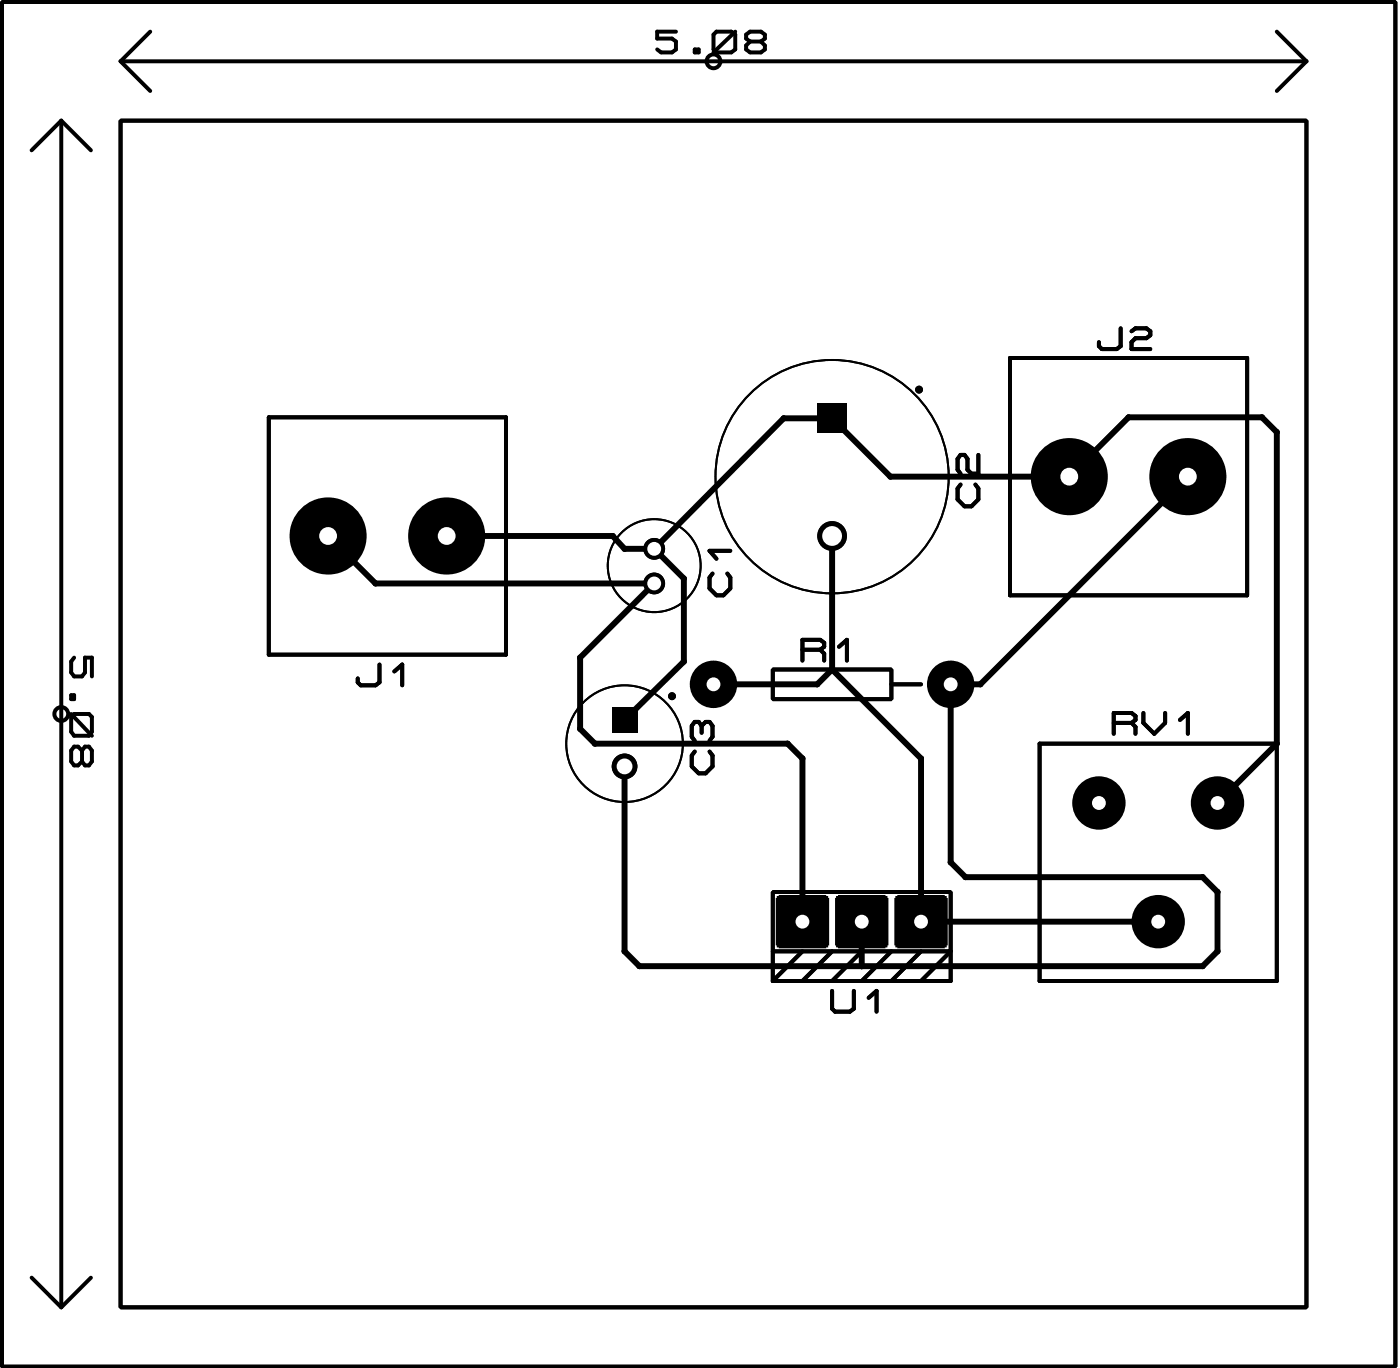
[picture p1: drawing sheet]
<svg xmlns="http://www.w3.org/2000/svg" width="60mm" height="59mm" viewBox="0 0 60 59" stroke-linecap="round" stroke-linejoin="round" font-family="sans-serif">
<g fill="#000">
<path d="M35 17.3h1.3v1.2h-1.3z" fill-rule="evenodd"/>
<path d="M35 17.3h1.3v1.2h-1.3z" fill-rule="evenodd"/>
<path d="M26.2 30.3h1.1v1.1h-1.1z" fill-rule="evenodd"/>
<path d="M26.2 30.3h1.1v1.1h-1.1z" fill-rule="evenodd"/>
<path d="M33.3 38.4h2.2v2.2h-2.2z" fill-rule="evenodd"/>
<path d="M35.8 38.4h2.2v2.2h-2.2z" fill-rule="evenodd"/>
<path d="M38.4 38.4h2.2v2.2h-2.2z" fill-rule="evenodd"/>
<circle cx="33.6" cy="17.9" r=".13"/>
<circle cx="48.3" cy="17.9" r=".13"/>
<circle cx="54.1" cy="17.9" r=".13"/>
<circle cx="54.7" cy="18.5" r=".13"/>
<circle cx="14.1" cy="22.9" r="1.65"/>
<circle cx="16.1" cy="25" r=".13"/>
<circle cx="19.1" cy="22.9" r="1.65"/>
<circle cx="24.8" cy="31.2" r=".13"/>
<circle cx="24.8" cy="28.2" r=".13"/>
<circle cx="25.5" cy="31.8" r=".13"/>
<circle cx="26.2" cy="22.9" r=".13"/>
<circle cx="26.8" cy="32.8" r=".55"/>
<circle cx="26.8" cy="23.5" r=".13"/>
<circle cx="28" cy="23.5" r=".47"/>
<circle cx="28" cy="25" r=".47"/>
<circle cx="29.3" cy="24.8" r=".13"/>
<circle cx="29.3" cy="28.3" r=".13"/>
<circle cx="30.6" cy="29.3" r="1.02"/>
<circle cx="33.7" cy="31.8" r=".13"/>
<circle cx="34.4" cy="32.5" r=".13"/>
<circle cx="35" cy="29.3" r=".13"/>
<circle cx="35.6" cy="22.9" r=".64"/>
<circle cx="35.6" cy="28.7" r=".13"/>
<circle cx="38.1" cy="20.4" r=".13"/>
<circle cx="39.5" cy="32.5" r=".13"/>
<circle cx="40.7" cy="29.3" r="1.02"/>
<circle cx="40.7" cy="36.9" r=".13"/>
<circle cx="41.4" cy="37.5" r=".13"/>
<circle cx="42" cy="29.3" r=".13"/>
<circle cx="45.8" cy="20.4" r="1.65"/>
<circle cx="47.1" cy="34.4" r="1.14"/>
<circle cx="49.6" cy="39.5" r="1.14"/>
<circle cx="50.9" cy="20.4" r="1.65"/>
<circle cx="51.5" cy="37.5" r=".13"/>
<circle cx="52.2" cy="34.4" r="1.14"/>
<circle cx="52.2" cy="38.2" r=".13"/>
<circle cx="54.7" cy="31.8" r=".13"/>
<circle cx="26.8" cy="40.7" r=".13"/>
<circle cx="27.4" cy="41.4" r=".13"/>
<circle cx="36.9" cy="41.4" r=".13"/>
<circle cx="51.5" cy="41.4" r=".13"/>
<circle cx="52.2" cy="40.7" r=".13"/>
</g>
<g fill="none" stroke="#000" stroke-width=".17">
<path d="M.1 .1h59.7v58.4h-59.7zM5.2 5.2h50.8v50.8h-50.8zM11.5 17.9h10.2v10.1h-10.2zM41.9 19.5v.8h-.3l-.2-.2v-.5l-.1-.1h-.2l-.1 .1v.5l.1 .2M43.3 15.3h10.1v10.2h-10.1zM48 14.1v.7l-.2 .1h-.6l-.1-.1v-.2M48.5 14.2l.1-.1h.5l.2 .1v.2l-.2 .1h-.5l-.1 .1v.3h.8M16.3 28.4v.8l-.2 .1h-.6l-.2-.1v-.2M16.9 28.7l.3-.3v.9M29.8 32.2l-.2 .1v.5l.3 .3h.3l.3-.3v-.5l-.1-.1M30.1 31.1l.1-.2h.2l.1 .2v.4l-.1 .2M30.1 31.1l-.2-.2h-.1l-.2 .2v.4l.2 .2"/>
<path d="M30.1 31.1v.3M30.5 24.6l-.1 .1v.5l.3 .3h.3l.3-.3v-.5l-.1-.1M31.3 23.6h-.9l.3 .3M31.8 29.3h1.3M33.1 38.2h7.6v2.5h-7.6zM33.1 28.7h5.1v1.2h-5.1zM34.4 27.8h.7M35.1 27.8l.2-.1v-.2l-.2-.1h-.7v.9M35.1 27.8l.2 .2v.3M35.9 27.7l.4-.3v.9M38.2 29.3h1.3M41.1 20.7l-.1 .2v.5l.3 .3h.3l.3-.3v-.5l-.1-.2"/>
<path d="M44.5 31.8h10.2v10.2h-10.2zM47.7 30.9h.8M48.5 30.9l.1-.1v-.2l-.1-.1h-.8v.9M48.5 30.9l.1 .2v.3M49 30.5v.4l.4 .5 .5-.5v-.4M50.5 30.8l.4-.3v.9M33.1 42h7.6v-1.3l-1.2 1.3M33.1 40.7v1.3M34.4 40.7l-1.3 1.3M35.6 40.7l-1.2 1.3M35.6 42.4v.8l.2 .1h.6l.2-.1v-.8M36.9 40.7l-1.3 1.3"/>
<path d="M37.2 42.7l.3-.3v.9M38.2 40.7l-1.3 1.3M39.5 40.7l-1.3 1.3"/>
<circle cx="39.4" cy="16.7" r=".08"/>
<circle cx="28.8" cy="29.8" r=".08"/>
</g>
<g fill="none" stroke="#000" stroke-width=".08">
<circle cx="26.8" cy="31.8" r="2.5"/>
<circle cx="28" cy="24.2" r="1.99"/>
<circle cx="35.6" cy="20.4" r="5"/>
</g>
<path d="M14.1 22.9l2 2.1h11.9l-3.2 3.2v3l.7 .6h8.2l.7 .7v7M19.1 22.9h7.1l.6 .6h1.2M28 23.5l5.6-5.6h2l2.5 2.5h7.7l2.5-2.5h5.8l.6 .6v13.3l-2.5 2.6M28 23.5l1.3 1.3v3.5l-2.5 2.5M35.6 28.7l-.6 .6h-4.4M35.6 28.7l3.9 3.8v7h10.1M35.6 22.9v5.8M36.9 39.5v1.9M50.9 20.4l-8.9 8.9h-1.3v7.6l.7 .6h10.1l.7 .7v2.5l-.7 .7h-24.1l-.6-.7v-7.9" fill="none" stroke="#000" stroke-width=".25"/>
<path d="M35 17.3h1.3v1.2h-1.3z" fill="#000"/>
<circle cx="35.6" cy="22.9" r=".42" fill="#fff"/>
<circle cx="19.1" cy="22.9" r="1.52" fill="#000"/>
<circle cx="19.1" cy="22.9" r=".38" fill="#fff"/>
<circle cx="14.1" cy="22.9" r="1.52" fill="#000"/>
<circle cx="14.1" cy="22.9" r=".38" fill="#fff"/>
<circle cx="45.8" cy="20.4" r="1.52" fill="#000"/>
<circle cx="45.8" cy="20.4" r=".38" fill="#fff"/>
<circle cx="50.9" cy="20.4" r="1.52" fill="#000"/>
<circle cx="50.9" cy="20.4" r=".38" fill="#fff"/>
<path d="M38.4 38.4h2.1v2.1h-2.1z" fill="#000"/>
<circle cx="39.5" cy="39.5" r=".3" fill="#fff"/>
<path d="M35.9 38.4h2v2.1h-2z" fill="#000"/>
<circle cx="36.9" cy="39.5" r=".3" fill="#fff"/>
<path d="M33.4 38.4h2v2.1h-2z" fill="#000"/>
<circle cx="34.4" cy="39.5" r=".3" fill="#fff"/>
<path d="M26.2 30.3h1.1v1.1h-1.1z" fill="#000"/>
<circle cx="26.8" cy="32.8" r=".55" fill="#000"/>
<circle cx="26.8" cy="32.8" r=".34" fill="#fff"/>
<circle cx="30.6" cy="29.3" r=".89" fill="#000"/>
<circle cx="30.6" cy="29.3" r=".3" fill="#fff"/>
<circle cx="40.7" cy="29.3" r=".89" fill="#000"/>
<circle cx="40.7" cy="29.3" r=".3" fill="#fff"/>
<circle cx="28" cy="23.5" r=".47" fill="#000"/>
<circle cx="28" cy="23.5" r=".3" fill="#fff"/>
<circle cx="28" cy="25" r=".47" fill="#000"/>
<circle cx="28" cy="25" r=".3" fill="#fff"/>
<circle cx="47.1" cy="34.4" r="1.02" fill="#000"/>
<circle cx="47.1" cy="34.4" r=".3" fill="#fff"/>
<circle cx="52.2" cy="34.4" r="1.02" fill="#000"/>
<circle cx="52.2" cy="34.4" r=".3" fill="#fff"/>
<circle cx="49.6" cy="39.5" r="1.02" fill="#000"/>
<circle cx="49.6" cy="39.5" r=".3" fill="#fff"/>
<g fill="none" stroke="#000" stroke-width=".17">
<path d="M.1 .1h59.7v58.4h-59.7zM2.6 5.2l-1.2 1.2M2.6 5.2v50.8M2.6 5.2l1.3 1.2M5.2 5.2h50.8v50.8h-50.8zM5.2 2.6h50.8M5.2 2.6l1.2 1.3M6.4 1.4l-1.2 1.2M11.5 17.9h10.2v10.1h-10.2zM29 1.4h-.8v.3h.6l.2 .1v.3l-.2 .1h-.5l-.1-.1M29.8 2.1h.1v.1h-.1zM30.7 1.4h.6l.2 .1v.6l-.2 .1h-.6l-.1-.1v-.6z"/>
<path d="M31.5 1.4l-.9 .8M32.1 1.8l-.1-.1v-.2l.1-.1h.5l.2 .1v.2l-.2 .1M32.1 1.8l-.1 .1v.2l.1 .1h.5l.2-.1v-.2l-.2-.1M32.1 1.8h.5M41.9 19.5v.8h-.3l-.2-.2v-.5l-.1-.1h-.2l-.1 .1v.5l.1 .2M43.3 15.3h10.1v10.2h-10.1zM48 14.1v.7l-.2 .1h-.6l-.1-.1v-.2M48.5 14.2l.1-.1h.5l.2 .1v.2l-.2 .1h-.5l-.1 .1v.3h.8M54.7 1.4l1.3 1.2M56 2.6l-1.3 1.3M3 30.7l.2-.1h.6l.1 .1v.6l-.1 .2h-.6l-.2-.2zM3 29.8h.2v.1h-.2z"/>
<path d="M3 30.6l.9 .9M3.2 28.2l-.2 .1v.5l.2 .2h.3l.1-.2v-.6h.3v.8M3.5 32.1l.1-.1h.2l.1 .1v.5l-.1 .2h-.2l-.1-.2M3.5 32.1l-.2-.1h-.1l-.2 .1v.5l.2 .2h.1l.2-.2M3.5 32.1v.5M16.3 28.4v.8l-.2 .1h-.6l-.2-.1v-.2M16.9 28.7l.3-.3v.9M29.8 32.2l-.2 .1v.5l.3 .3h.3l.3-.3v-.5l-.1-.1M30.1 31.1l.1-.2h.2l.1 .2v.4l-.1 .2M30.1 31.1l-.2-.2h-.1l-.2 .2v.4l.2 .2M30.1 31.1v.3M30.5 24.6l-.1 .1v.5l.3 .3h.3l.3-.3v-.5l-.1-.1"/>
<path d="M31.3 23.6h-.9l.3 .3M31.8 29.3h1.3M33.1 38.2h7.6v2.5h-7.6zM33.1 28.7h5.1v1.2h-5.1zM34.4 27.8h.7M35.1 27.8l.2-.1v-.2l-.2-.1h-.7v.9M35.1 27.8l.2 .2v.3M35.9 27.7l.4-.3v.9M38.2 29.3h1.3M41.1 20.7l-.1 .2v.5l.3 .3h.3l.3-.3v-.5l-.1-.2M44.5 31.8h10.2v10.2h-10.2zM47.7 30.9h.8"/>
<path d="M48.5 30.9l.1-.1v-.2l-.1-.1h-.8v.9M48.5 30.9l.1 .2v.3M49 30.5v.4l.4 .5 .5-.5v-.4M50.5 30.8l.4-.3v.9M1.4 54.7l1.2 1.3M3.9 54.7l-1.3 1.3M33.1 42h7.6v-1.3l-1.2 1.3M33.1 40.7v1.3M34.4 40.7l-1.3 1.3M35.6 40.7l-1.2 1.3M35.6 42.4v.8l.2 .1h.6l.2-.1v-.8M36.9 40.7l-1.3 1.3"/>
<path d="M37.2 42.7l.3-.3v.9M38.2 40.7l-1.3 1.3M39.5 40.7l-1.3 1.3"/>
<circle cx="30.6" cy="2.6" r=".3"/>
<circle cx="39.4" cy="16.7" r=".08"/>
<circle cx="2.6" cy="30.6" r=".3"/>
<circle cx="28.8" cy="29.8" r=".08"/>
</g>
<g fill="none" stroke="#000" stroke-width=".08">
<circle cx="26.8" cy="31.8" r="2.5"/>
<circle cx="28" cy="24.2" r="1.99"/>
<circle cx="35.6" cy="20.4" r="5"/>
</g>
</svg>
